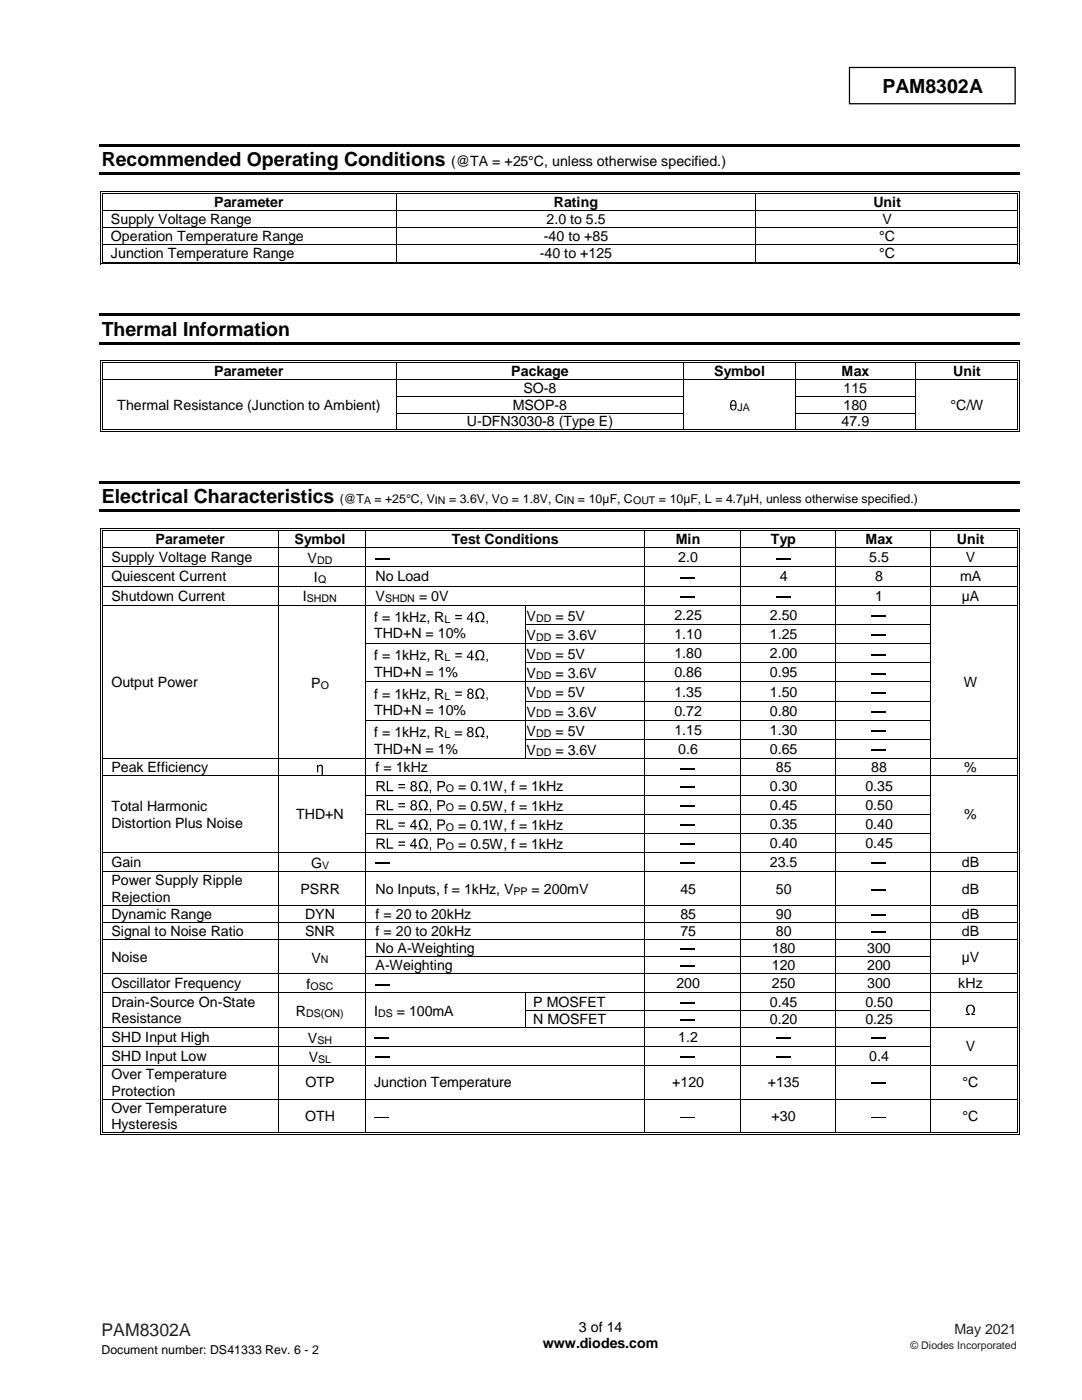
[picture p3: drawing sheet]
<svg xmlns="http://www.w3.org/2000/svg" width="216mm" height="279mm" viewBox="0 0 216 279" stroke-linecap="round" stroke-linejoin="round" font-family="sans-serif">
<defs><g id="words">
<g font-size="3.9">
<text x="176.1" y="18.5">PAM8302A</text>
<text x="20.3" y="33.2">Recommended Operating Conditions</text>
<text x="20.3" y="67">Thermal Information</text>
<text x="20.3" y="100.5">Electrical Characteristics</text>
</g>
<text font-size="3.5" fill="#231f20" x="20.3" y="266.5">PAM8302A</text>
<g font-size="2.8">
<text x="90" y="33.2">(@TA = +25°C, unless otherwise specified.)</text>
<text x="42.8" y="41.3">Parameter</text>
<text x="110.5" y="41.3">Rating</text>
<text x="174.3" y="41.3">Unit</text>
<text x="22.1" y="44.7">Supply Voltage Range</text>
<text x="109.1" y="44.7">2.0 to 5.5</text>
<text x="176.1" y="44.7">V</text>
<text x="22.1" y="48.1">Operation Temperature Range</text>
<text x="22.1" y="51.6">Junction Temperature Range</text>
<text x="107.7" y="51.6">-40 to +125</text>
<text x="108.5" y="48.1">-40 to +85</text>
<text x="175.4" y="48.1">°C</text>
<text x="175.4" y="51.6">°C</text>
<text x="42.8" y="75.1">Parameter</text>
<text x="102" y="75.1">Package</text>
<text x="142.5" y="75.1">Symbol</text>
<text x="167.9" y="75.1">Max</text>
<text x="190.2" y="75.1">Unit</text>
<text x="23.4" y="81.7">Thermal Resistance (Junction to Ambient)</text>
<text x="102.3" y="81.7">MSOP-8</text>
<text x="104.4" y="78.4">SO-8</text>
<text x="168.3" y="78.4">115</text>
<text x="168.3" y="81.7">180</text>
<text x="189.7" y="81.7">°C/W</text>
<text x="93.2" y="85.1">U-DFN3030-8 (Type E)</text>
<text x="167.9" y="85.1">47.9</text>
<text x="22.2" y="112.2">Supply Voltage Range</text>
<text x="31" y="108.5">Parameter</text>
<text x="58.8" y="108.5">Symbol</text>
<text x="61.4" y="112.4">V</text>
<text x="90.1" y="108.5">Test Conditions</text>
<text x="134.9" y="108.5">Min</text>
<text x="135.3" y="112.2">2.0</text>
<text x="153.8" y="108.5">Typ</text>
<text x="172.7" y="108.5">Max</text>
<text x="173.4" y="112.2">5.5</text>
<text x="190.9" y="108.5">Unit</text>
<text x="192.7" y="112.2">V</text>
<text x="22.2" y="116">Quiescent Current</text>
<text x="22.2" y="119.9">Shutdown Current</text>
<text x="62.7" y="116.2">I</text>
<text x="74.9" y="116">No Load</text>
<text x="155.6" y="116">4</text>
<text x="174.6" y="116">8</text>
<text x="174.6" y="119.9">1</text>
<text x="191.6" y="116">mA</text>
<text x="191.9" y="119.9">µA</text>
<text x="60.4" y="120">I</text>
<text x="74.6" y="124.2">f = 1kHz, R</text>
<text x="74.9" y="120">V</text>
<text x="83.6" y="120">= 0V</text>
<text x="105.1" y="123.9">V</text>
<text x="110.8" y="123.9">= 5V</text>
<text x="134.6" y="123.7">2.25</text>
<text x="153.6" y="123.7">2.50</text>
<text x="74.6" y="127.4">THD+N = 10%</text>
<text x="74.6" y="131.8">f = 1kHz, R</text>
<text x="105.1" y="127.7">V</text>
<text x="105.1" y="131.5">V</text>
<text x="110.8" y="127.7">= 3.6V</text>
<text x="110.8" y="131.5">= 5V</text>
<text x="134.6" y="127.6">1.10</text>
<text x="134.6" y="131.4">1.80</text>
<text x="153.6" y="127.6">1.25</text>
<text x="153.6" y="131.4">2.00</text>
<text x="22.2" y="137.1">Output Power</text>
<text x="62.1" y="137.2">P</text>
<text x="74.6" y="135.1">THD+N = 1%</text>
<text x="105.1" y="135.3">V</text>
<text x="110.8" y="135.3">= 3.6V</text>
<text x="134.6" y="135.2">0.86</text>
<text x="153.6" y="135.2">0.95</text>
<text x="192.3" y="137.1">W</text>
<text x="74.6" y="139.4">f = 1kHz, R</text>
<text x="74.6" y="142.8">THD+N = 10%</text>
<text x="105.1" y="139.2">V</text>
<text x="105.1" y="143">V</text>
<text x="110.8" y="139.2">= 5V</text>
<text x="110.8" y="143">= 3.6V</text>
<text x="134.6" y="139">1.35</text>
<text x="134.6" y="142.8">0.72</text>
<text x="153.6" y="139">1.50</text>
<text x="153.6" y="142.8">0.80</text>
<text x="74.6" y="147.1">f = 1kHz, R = 8</text>
<text x="105.1" y="146.8">V</text>
<text x="110.8" y="146.8">= 5V</text>
<text x="134.6" y="146.7">1.15</text>
<text x="153.6" y="146.7">1.30</text>
<text x="22.2" y="154.1">Peak Efficiency</text>
<text x="74.6" y="150.4">THD+N = 1%</text>
<text x="74.9" y="154.1">f = 1kHz</text>
<text x="105.1" y="150.7">V</text>
<text x="110.8" y="150.7">= 3.6V</text>
<text x="135.3" y="150.5">0.6</text>
<text x="153.6" y="150.5">0.65</text>
<text x="154.8" y="154.1">85</text>
<text x="173.9" y="154.1">88</text>
<text x="192.4" y="154.1">%</text>
<text x="22.2" y="161.9">Total Harmonic</text>
<text x="91.4" y="157.9">= 0.1W, f = 1kHz</text>
<text x="91.4" y="161.8">= 0.5W, f = 1kHz</text>
<text x="153.6" y="157.8">0.30</text>
<text x="153.6" y="161.6">0.45</text>
<text x="172.7" y="157.8">0.35</text>
<text x="172.7" y="161.6">0.50</text>
<text x="22.2" y="165.1">Distortion Plus Noise</text>
<text x="59.1" y="163.5">THD+N</text>
<text x="91.4" y="165.6">= 0.1W, f = 1kHz</text>
<text x="153.6" y="165.4">0.35</text>
<text x="172.7" y="165.4">0.40</text>
<text x="192.4" y="163.5">%</text>
<text x="22.2" y="173.1">Gain</text>
<text x="62.1" y="173.2">G</text>
<text x="91.4" y="169.4">= 0.5W, f = 1kHz</text>
<text x="153.6" y="169.3">0.40</text>
<text x="153.6" y="173.1">23.5</text>
<text x="172.7" y="169.3">0.45</text>
<text x="191.9" y="173.1">dB</text>
<text x="22.2" y="176.7">Power Supply Ripple</text>
<text x="22.2" y="180">Rejection</text>
<text x="59.9" y="178.4">PSRR</text>
<text x="74.9" y="178.5">No Inputs, f = 1kHz, V</text>
<text x="106.1" y="178.5">= 200mV</text>
<text x="135.8" y="178.4">45</text>
<text x="154.8" y="178.4">50</text>
<text x="191.9" y="178.4">dB</text>
<text x="22.2" y="183.4">Dynamic Range</text>
<text x="60.9" y="183.4">DYN</text>
<text x="74.9" y="183.4">f = 20 to 20kHz</text>
<text x="135.8" y="183.4">85</text>
<text x="154.8" y="183.4">90</text>
<text x="191.9" y="183.4">dB</text>
<text x="22.2" y="186.8">Signal to Noise Ratio</text>
<text x="22.2" y="191.9">Noise</text>
<text x="60.9" y="186.8">SNR</text>
<text x="74.9" y="186.8">f = 20 to 20kHz</text>
<text x="74.9" y="190.2">No A-Weighting</text>
<text x="135.8" y="186.8">75</text>
<text x="154" y="190.2">180</text>
<text x="154.8" y="186.8">80</text>
<text x="173.1" y="190.2">300</text>
<text x="191.9" y="191.9">µV</text>
<text x="191.9" y="186.8">dB</text>
<text x="22.2" y="197.3">Oscillator Frequency</text>
<text x="61.2" y="197.4">f</text>
<text x="62.1" y="192.1">V</text>
<text x="74.9" y="193.6">A-Weighting</text>
<text x="135" y="197.3">200</text>
<text x="154" y="193.6">120</text>
<text x="154" y="197.3">250</text>
<text x="173.1" y="193.6">200</text>
<text x="173.1" y="197.3">300</text>
<text x="191.2" y="197.3">kHz</text>
<text x="22.2" y="201">Drain-Source On-State</text>
<text x="59.1" y="202.8">R</text>
<text x="74.6" y="202.8">I</text>
<text x="79.2" y="202.8">= 100mA</text>
<text x="106.4" y="200.9">P MOSFET</text>
<text x="153.6" y="200.9">0.45</text>
<text x="172.7" y="200.9">0.50</text>
<text x="22.2" y="204.2">Resistance</text>
<text x="22.2" y="207.9">SHD Input High</text>
<text x="61.4" y="208.1">V</text>
<text x="106.4" y="204.3">N MOSFET</text>
<text x="135.3" y="207.9">1.2</text>
<text x="153.6" y="204.3">0.20</text>
<text x="172.7" y="204.3">0.25</text>
<text x="192.7" y="209.8">V</text>
<text x="22.2" y="211.8">SHD Input Low</text>
<text x="22.2" y="215.4">Over Temperature</text>
<text x="61.6" y="211.9">V</text>
<text x="173.4" y="211.8">0.4</text>
<text x="22.2" y="218.7">Protection</text>
<text x="61" y="217">OTP</text>
<text x="74.6" y="217">Junction Temperature</text>
<text x="134.2" y="217">+120</text>
<text x="153.2" y="217">+135</text>
<text x="192.1" y="217">°C</text>
<text x="22.2" y="222.1">Over Temperature</text>
<text x="22.2" y="225.3">Hysteresis</text>
<text x="60.9" y="223.7">OTH</text>
<text x="154" y="223.7">+30</text>
<text x="192.1" y="223.7">°C</text>
<text x="108.3" y="269.1">www.diodes.com</text>
<text x="115.5" y="265.9">3 of 14</text>
</g>
<text font-size="2.8" fill="#231f20" x="190.5" y="266.2">May 2021</text>
<g font-size="2.5">
<text x="67.8" y="100.5">(@T</text>
<text x="74.7" y="100.5">= +25°C, V</text>
<text x="89.6" y="100.5">= 3.6V, V</text>
<text x="102.1" y="100.5">= 1.8V, C</text>
<text x="115.3" y="100.5">= 10µF, C</text>
<text x="131.5" y="100.5">= 10µF, L = 4.7µH, unless otherwise specified.)</text>
<text x="20.3" y="270.2">Document number: DS41333 Rev. 6 - 2</text>
</g>
<g font-size="2.1">
<text x="147.2" y="82.1">JA</text>
<text x="72.6" y="100.6">A</text>
<text x="86.8" y="100.6">IN</text>
<text x="99.8" y="100.6">O</text>
<text x="112.5" y="100.6">IN</text>
<text x="126.3" y="100.6">OUT</text>
<text x="63.3" y="112.5">DD</text>
<text x="63.5" y="116.4">Q</text>
<text x="61.3" y="120.2">SHDN</text>
<text x="76.8" y="120.2">SHDN</text>
<text x="88.7" y="124.3">L</text>
<text x="107" y="124">DD</text>
<text x="88.7" y="132">L</text>
<text x="107" y="127.8">DD</text>
<text x="107" y="131.7">DD</text>
<text x="64" y="137.4">O</text>
<text x="107" y="135.5">DD</text>
<text x="88.7" y="139.6">L</text>
<text x="107" y="139.3">DD</text>
<text x="107" y="143.2">DD</text>
<text x="88.7" y="147.3">L</text>
<text x="107" y="147">DD</text>
<text x="107" y="150.8">DD</text>
<text x="89" y="158.1">O</text>
<text x="89" y="161.9">O</text>
<text x="89" y="165.8">O</text>
<text x="64.3" y="173.4">V</text>
<text x="89" y="169.6">O</text>
<text x="102.5" y="178.6">PP</text>
<text x="62" y="197.6">OSC</text>
<text x="64" y="192.3">N</text>
<text x="61.1" y="202.9">DS(ON)</text>
<text x="75.4" y="202.9">DS</text>
<text x="63.3" y="208.3">SH</text>
<text x="63.5" y="212.1">SL</text>
</g>
<text font-size="2.1" fill="#231f20" x="181.7" y="269.3">© Diodes Incorporated</text>
</g></defs>
<path d="M169.5 13.5h33.1v7.2h-33.1z" fill="none" stroke="#000" stroke-width=".25"/>
<g fill="#000">
<path d="M19.8 28.7h183.7v.5h-183.7z" fill-rule="evenodd"/>
<path d="M19.8 34.4h183.7v.5h-183.7z" fill-rule="evenodd"/>
<path d="M20 38.2h.2v.5h-.2z" fill-rule="evenodd"/>
<path d="M20 38.2h.5v.2h-.5z" fill-rule="evenodd"/>
<path d="M20.3 38.5h.2v.2h-.2z" fill-rule="evenodd"/>
<path d="M20.3 38.5h.2v.2h-.2z" fill-rule="evenodd"/>
<path d="M79.1 38.7h.1z" fill-rule="evenodd"/>
<path d="M79.1 38.2h.5v.2h-.5z" fill-rule="evenodd"/>
<path d="M79.1 38.5h.5v.2h-.5z" fill-rule="evenodd"/>
<path d="M150.7 38.7h.1z" fill-rule="evenodd"/>
<path d="M150.7 38.2h.5v.2h-.5z" fill-rule="evenodd"/>
<path d="M150.7 38.5h.5v.2h-.5z" fill-rule="evenodd"/>
<path d="M203 38.2h.5v.2h-.5z" fill-rule="evenodd"/>
<path d="M203 38.5h.2v.2h-.2z" fill-rule="evenodd"/>
<path d="M203 38.5h.2v.2h-.2z" fill-rule="evenodd"/>
<path d="M203.4 38.2h.1v.5h-.1z" fill-rule="evenodd"/>
<path d="M20 42h.2v.1h-.2z" fill-rule="evenodd"/>
<path d="M20 45.4h.2v.2h-.2z" fill-rule="evenodd"/>
<path d="M20 48.8h.2v.1h-.2z" fill-rule="evenodd"/>
<path d="M20 52.2h.2v.5h-.2z" fill-rule="evenodd"/>
<path d="M20 52.6h.5v.1h-.5z" fill-rule="evenodd"/>
<path d="M20.3 42h.2v.1h-.2z" fill-rule="evenodd"/>
<path d="M20.3 45.4h.2v.2h-.2z" fill-rule="evenodd"/>
<path d="M20.3 48.8h.2v.1h-.2z" fill-rule="evenodd"/>
<path d="M20.3 52.2h.2v.2h-.2z" fill-rule="evenodd"/>
<path d="M20.3 52.2h.2v.2h-.2z" fill-rule="evenodd"/>
<path d="M79.1 42h.1v.1h-.1z" fill-rule="evenodd"/>
<path d="M79.1 45.4h.1v.2h-.1z" fill-rule="evenodd"/>
<path d="M79.1 48.8h.1v.1h-.1z" fill-rule="evenodd"/>
<path d="M79.1 52.2h.5v.2h-.5z" fill-rule="evenodd"/>
<path d="M79.1 52.6h.5v.1h-.5z" fill-rule="evenodd"/>
<path d="M150.7 42h.1v.1h-.1z" fill-rule="evenodd"/>
<path d="M150.7 45.4h.1v.2h-.1z" fill-rule="evenodd"/>
<path d="M150.7 48.8h.1v.1h-.1z" fill-rule="evenodd"/>
<path d="M150.7 52.2h.5v.2h-.5z" fill-rule="evenodd"/>
<path d="M150.7 52.6h.5v.1h-.5z" fill-rule="evenodd"/>
<path d="M203 42h.2v.1h-.2z" fill-rule="evenodd"/>
<path d="M203 45.4h.2v.2h-.2z" fill-rule="evenodd"/>
<path d="M203 48.8h.2v.1h-.2z" fill-rule="evenodd"/>
<path d="M203 52.6h.5v.1h-.5z" fill-rule="evenodd"/>
<path d="M203 52.2h.2v.2h-.2z" fill-rule="evenodd"/>
<path d="M203 52.2h.2v.2h-.2z" fill-rule="evenodd"/>
<path d="M203.4 42h.1v.1h-.1z" fill-rule="evenodd"/>
<path d="M203.4 45.4h.1v.2h-.1z" fill-rule="evenodd"/>
<path d="M203.4 48.8h.1v.1h-.1z" fill-rule="evenodd"/>
<path d="M203.4 52.2h.1v.5h-.1z" fill-rule="evenodd"/>
<path d="M19.8 62.5h183.7v.5h-183.7z" fill-rule="evenodd"/>
<path d="M19.8 68.2h183.7v.5h-183.7z" fill-rule="evenodd"/>
<path d="M20 71.9h.2v.6h-.2z" fill-rule="evenodd"/>
<path d="M20 71.9h.5v.2h-.5z" fill-rule="evenodd"/>
<path d="M20 75.7l.2 .1z" fill-rule="evenodd"/>
<path d="M20 79l.2 .1z" fill-rule="evenodd"/>
<path d="M20.3 72.3h.2v.2h-.2z" fill-rule="evenodd"/>
<path d="M20.3 72.3h.2v.1h-.2z" fill-rule="evenodd"/>
<path d="M20.3 75.7l.2 .1z" fill-rule="evenodd"/>
<path d="M20.3 79l.2 .1z" fill-rule="evenodd"/>
<path d="M79.1 71.9h.5v.2h-.5z" fill-rule="evenodd"/>
<path d="M79.1 72.3h.5v.1h-.5z" fill-rule="evenodd"/>
<path d="M79.1 75.7l.1 .1z" fill-rule="evenodd"/>
<path d="M79.1 79l.1 .1z" fill-rule="evenodd"/>
<path d="M136.4 71.9h.5v.2h-.5z" fill-rule="evenodd"/>
<path d="M136.4 72.3h.5v.1h-.5z" fill-rule="evenodd"/>
<path d="M136.4 75.7l.1 .1z" fill-rule="evenodd"/>
<path d="M136.4 79l.1 .1z" fill-rule="evenodd"/>
<path d="M158.7 71.9h.5v.2h-.5z" fill-rule="evenodd"/>
<path d="M158.7 72.3h.5v.1h-.5z" fill-rule="evenodd"/>
<path d="M158.7 75.7v.1z" fill-rule="evenodd"/>
<path d="M158.7 79v.1z" fill-rule="evenodd"/>
<path d="M182.5 71.9h.5v.2h-.5z" fill-rule="evenodd"/>
<path d="M182.5 72.3h.5v.1h-.5z" fill-rule="evenodd"/>
<path d="M182.5 75.7l.1 .1z" fill-rule="evenodd"/>
<path d="M182.5 79l.1 .1z" fill-rule="evenodd"/>
<path d="M203 71.9h.5v.2h-.5z" fill-rule="evenodd"/>
<path d="M203 72.3h.2v.2h-.2z" fill-rule="evenodd"/>
<path d="M203 72.3h.2v.1h-.2z" fill-rule="evenodd"/>
<path d="M203 75.7l.2 .1z" fill-rule="evenodd"/>
<path d="M203 79l.2 .1z" fill-rule="evenodd"/>
<path d="M203.4 71.9h.1v.6h-.1z" fill-rule="evenodd"/>
<path d="M203.4 75.7l.1 .1z" fill-rule="evenodd"/>
<path d="M203.4 79l.1 .1z" fill-rule="evenodd"/>
<path d="M19.8 96h183.7v.5h-183.7z" fill-rule="evenodd"/>
<path d="M20 82.4l.2 .1z" fill-rule="evenodd"/>
<path d="M20 85.7h.2v.5h-.2z" fill-rule="evenodd"/>
<path d="M20 86.1h.5v.1h-.5z" fill-rule="evenodd"/>
<path d="M20.3 82.4l.2 .1z" fill-rule="evenodd"/>
<path d="M20.3 85.7h.2v.2h-.2z" fill-rule="evenodd"/>
<path d="M20.3 85.7h.2v.2h-.2z" fill-rule="evenodd"/>
<path d="M79.1 82.4l.1 .1z" fill-rule="evenodd"/>
<path d="M79.1 85.7h.5v.2h-.5z" fill-rule="evenodd"/>
<path d="M79.1 86.1h.5v.1h-.5z" fill-rule="evenodd"/>
<path d="M136.4 82.4l.1 .1z" fill-rule="evenodd"/>
<path d="M136.4 85.7h.5v.2h-.5z" fill-rule="evenodd"/>
<path d="M136.4 86.1h.5v.1h-.5z" fill-rule="evenodd"/>
<path d="M158.7 82.4v.1z" fill-rule="evenodd"/>
<path d="M158.7 85.7h.5v.2h-.5z" fill-rule="evenodd"/>
<path d="M158.7 86.1h.5v.1h-.5z" fill-rule="evenodd"/>
<path d="M182.5 82.4l.1 .1z" fill-rule="evenodd"/>
<path d="M182.5 85.7h.5v.2h-.5z" fill-rule="evenodd"/>
<path d="M182.5 86.1h.5v.1h-.5z" fill-rule="evenodd"/>
<path d="M203 82.4l.2 .1z" fill-rule="evenodd"/>
<path d="M203 86.1h.5v.1h-.5z" fill-rule="evenodd"/>
<path d="M203 85.7h.2v.2h-.2z" fill-rule="evenodd"/>
<path d="M203 85.7h.2v.2h-.2z" fill-rule="evenodd"/>
<path d="M203.4 82.4l.1 .1z" fill-rule="evenodd"/>
<path d="M203.4 85.7h.1v.5h-.1z" fill-rule="evenodd"/>
<path d="M19.8 101.7h183.7v.5h-183.7z" fill-rule="evenodd"/>
<path d="M20.1 105.5h.1v.5h-.1z" fill-rule="evenodd"/>
<path d="M20.1 105.5h.5v.1h-.5z" fill-rule="evenodd"/>
<path d="M20.1 109.2h.1v.2h-.1z" fill-rule="evenodd"/>
<path d="M20.1 113.1h.1v.1h-.1z" fill-rule="evenodd"/>
<path d="M20.1 116.9h.1v.2h-.1z" fill-rule="evenodd"/>
<path d="M20.4 105.8h.2v.2h-.2z" fill-rule="evenodd"/>
<path d="M20.4 105.8h.2v.2h-.2z" fill-rule="evenodd"/>
<path d="M20.4 109.2h.2v.2h-.2z" fill-rule="evenodd"/>
<path d="M20.4 113.1h.2v.1h-.2z" fill-rule="evenodd"/>
<path d="M20.4 116.9h.2v.2h-.2z" fill-rule="evenodd"/>
<path d="M55.5 106h.2z" fill-rule="evenodd"/>
<path d="M55.5 105.5h.5v.1h-.5z" fill-rule="evenodd"/>
<path d="M55.5 105.8h.5v.2h-.5z" fill-rule="evenodd"/>
<path d="M55.5 109.2h.2v.2h-.2z" fill-rule="evenodd"/>
<path d="M55.5 113.1h.2v.1h-.2z" fill-rule="evenodd"/>
<path d="M55.5 116.9h.2v.2h-.2z" fill-rule="evenodd"/>
<path d="M72.9 106h.2z" fill-rule="evenodd"/>
<path d="M72.9 105.5h.5v.1h-.5z" fill-rule="evenodd"/>
<path d="M72.9 105.8h.5v.2h-.5z" fill-rule="evenodd"/>
<path d="M72.9 109.2h.2v.2h-.2z" fill-rule="evenodd"/>
<path d="M72.9 113.1h.2v.1h-.2z" fill-rule="evenodd"/>
<path d="M72.9 116.9h.2v.2h-.2z" fill-rule="evenodd"/>
<path d="M128.5 106h.2z" fill-rule="evenodd"/>
<path d="M128.5 105.5h.5v.1h-.5z" fill-rule="evenodd"/>
<path d="M128.5 105.8h.5v.2h-.5z" fill-rule="evenodd"/>
<path d="M128.5 109.2h.2v.2h-.2z" fill-rule="evenodd"/>
<path d="M128.5 113.1h.2v.1h-.2z" fill-rule="evenodd"/>
<path d="M128.5 116.9h.2v.2h-.2z" fill-rule="evenodd"/>
<path d="M147.6 106h.1z" fill-rule="evenodd"/>
<path d="M147.6 105.5h.5v.1h-.5z" fill-rule="evenodd"/>
<path d="M147.6 105.8h.5v.2h-.5z" fill-rule="evenodd"/>
<path d="M147.6 109.2h.1v.2h-.1z" fill-rule="evenodd"/>
<path d="M147.6 113.1h.1v.1h-.1z" fill-rule="evenodd"/>
<path d="M147.6 116.9h.1v.2h-.1z" fill-rule="evenodd"/>
<path d="M166.6 106h.2z" fill-rule="evenodd"/>
<path d="M166.6 105.5h.5v.1h-.5z" fill-rule="evenodd"/>
<path d="M166.6 105.8h.5v.2h-.5z" fill-rule="evenodd"/>
<path d="M166.6 109.2h.2v.2h-.2z" fill-rule="evenodd"/>
<path d="M166.6 113.1h.2v.1h-.2z" fill-rule="evenodd"/>
<path d="M166.6 116.9h.2v.2h-.2z" fill-rule="evenodd"/>
<path d="M185.7 106h.1z" fill-rule="evenodd"/>
<path d="M185.7 105.5h.5v.1h-.5z" fill-rule="evenodd"/>
<path d="M185.7 105.8h.5v.2h-.5z" fill-rule="evenodd"/>
<path d="M185.7 109.2h.1v.2h-.1z" fill-rule="evenodd"/>
<path d="M185.7 113.1h.1v.1h-.1z" fill-rule="evenodd"/>
<path d="M185.7 116.9h.1v.2h-.1z" fill-rule="evenodd"/>
<path d="M202.9 105.5h.6v.1h-.6z" fill-rule="evenodd"/>
<path d="M202.9 105.8h.2v.2h-.2z" fill-rule="evenodd"/>
<path d="M202.9 105.8h.2v.2h-.2z" fill-rule="evenodd"/>
<path d="M202.9 109.2h.2v.2h-.2z" fill-rule="evenodd"/>
<path d="M202.9 113.1h.2v.1h-.2z" fill-rule="evenodd"/>
<path d="M202.9 116.9h.2v.2h-.2z" fill-rule="evenodd"/>
<path d="M203.3 105.5h.2v.5h-.2z" fill-rule="evenodd"/>
<path d="M203.3 109.2h.2v.2h-.2z" fill-rule="evenodd"/>
<path d="M203.3 113.1h.2v.1h-.2z" fill-rule="evenodd"/>
<path d="M203.3 116.9h.2v.2h-.2z" fill-rule="evenodd"/>
<path d="M20.1 120.7h.1v.2h-.1z" fill-rule="evenodd"/>
<path d="M20.1 124.5h.1v.2h-.1z" fill-rule="evenodd"/>
<path d="M20.1 128.4h.1v.1h-.1z" fill-rule="evenodd"/>
<path d="M20.1 132.2h.1v.2h-.1z" fill-rule="evenodd"/>
<path d="M20.1 136h.1v.2h-.1z" fill-rule="evenodd"/>
<path d="M20.4 120.7h.2v.2h-.2z" fill-rule="evenodd"/>
<path d="M20.4 124.5h.2v.2h-.2z" fill-rule="evenodd"/>
<path d="M20.4 128.4h.2v.1h-.2z" fill-rule="evenodd"/>
<path d="M20.4 132.2h.2v.2h-.2z" fill-rule="evenodd"/>
<path d="M20.4 136h.2v.2h-.2z" fill-rule="evenodd"/>
<path d="M55.5 120.7h.2v.2h-.2z" fill-rule="evenodd"/>
<path d="M55.5 124.5h.2v.2h-.2z" fill-rule="evenodd"/>
<path d="M55.5 128.4h.2v.1h-.2z" fill-rule="evenodd"/>
<path d="M55.5 132.2h.2v.2h-.2z" fill-rule="evenodd"/>
<path d="M55.5 136h.2v.2h-.2z" fill-rule="evenodd"/>
<path d="M72.9 120.7h.2v.2h-.2z" fill-rule="evenodd"/>
<path d="M72.9 124.5h.2v.2h-.2z" fill-rule="evenodd"/>
<path d="M72.9 128.4h.2v.1h-.2z" fill-rule="evenodd"/>
<path d="M72.9 132.2h.2v.2h-.2z" fill-rule="evenodd"/>
<path d="M72.9 136h.2v.2h-.2z" fill-rule="evenodd"/>
<path d="M104.7 120.7h.2v.2h-.2z" fill-rule="evenodd"/>
<path d="M104.7 124.5h.2v.2h-.2z" fill-rule="evenodd"/>
<path d="M104.7 128.4h.2v.1h-.2z" fill-rule="evenodd"/>
<path d="M104.7 132.2h.2v.2h-.2z" fill-rule="evenodd"/>
<path d="M104.7 136h.2v.2h-.2z" fill-rule="evenodd"/>
<path d="M128.5 120.7h.2v.2h-.2z" fill-rule="evenodd"/>
<path d="M128.5 124.5h.2v.2h-.2z" fill-rule="evenodd"/>
<path d="M128.5 128.4h.2v.1h-.2z" fill-rule="evenodd"/>
<path d="M128.5 132.2h.2v.2h-.2z" fill-rule="evenodd"/>
<path d="M128.5 136h.2v.2h-.2z" fill-rule="evenodd"/>
<path d="M147.6 120.7h.1v.2h-.1z" fill-rule="evenodd"/>
<path d="M147.6 124.5h.1v.2h-.1z" fill-rule="evenodd"/>
<path d="M147.6 128.4h.1v.1h-.1z" fill-rule="evenodd"/>
<path d="M147.6 132.2h.1v.2h-.1z" fill-rule="evenodd"/>
<path d="M147.6 136h.1v.2h-.1z" fill-rule="evenodd"/>
<path d="M166.6 120.7h.2v.2h-.2z" fill-rule="evenodd"/>
<path d="M166.6 124.5h.2v.2h-.2z" fill-rule="evenodd"/>
<path d="M166.6 128.4h.2v.1h-.2z" fill-rule="evenodd"/>
<path d="M166.6 132.2h.2v.2h-.2z" fill-rule="evenodd"/>
<path d="M166.6 136h.2v.2h-.2z" fill-rule="evenodd"/>
<path d="M185.7 120.7h.1v.2h-.1z" fill-rule="evenodd"/>
<path d="M185.7 124.5h.1v.2h-.1z" fill-rule="evenodd"/>
<path d="M185.7 128.4h.1v.1h-.1z" fill-rule="evenodd"/>
<path d="M185.7 132.2h.1v.2h-.1z" fill-rule="evenodd"/>
<path d="M185.7 136h.1v.2h-.1z" fill-rule="evenodd"/>
<path d="M202.9 120.7h.2v.2h-.2z" fill-rule="evenodd"/>
<path d="M202.9 124.5h.2v.2h-.2z" fill-rule="evenodd"/>
<path d="M202.9 128.4h.2v.1h-.2z" fill-rule="evenodd"/>
<path d="M202.9 132.2h.2v.2h-.2z" fill-rule="evenodd"/>
<path d="M202.9 136h.2v.2h-.2z" fill-rule="evenodd"/>
<path d="M203.3 120.7h.2v.2h-.2z" fill-rule="evenodd"/>
<path d="M203.3 124.5h.2v.2h-.2z" fill-rule="evenodd"/>
<path d="M203.3 128.4h.2v.1h-.2z" fill-rule="evenodd"/>
<path d="M203.3 132.2h.2v.2h-.2z" fill-rule="evenodd"/>
<path d="M203.3 136h.2v.2h-.2z" fill-rule="evenodd"/>
<path d="M20.1 139.9h.1v.1h-.1z" fill-rule="evenodd"/>
<path d="M20.1 143.7h.1v.2h-.1z" fill-rule="evenodd"/>
<path d="M20.1 147.5h.1v.2h-.1z" fill-rule="evenodd"/>
<path d="M20.1 151.3h.1v.2h-.1z" fill-rule="evenodd"/>
<path d="M20.1 154.8h.1v.1h-.1z" fill-rule="evenodd"/>
<path d="M20.1 158.6h.1v.2h-.1z" fill-rule="evenodd"/>
<path d="M20.4 139.9h.2v.1h-.2z" fill-rule="evenodd"/>
<path d="M20.4 143.7h.2v.2h-.2z" fill-rule="evenodd"/>
<path d="M20.4 147.5h.2v.2h-.2z" fill-rule="evenodd"/>
<path d="M20.4 151.3h.2v.2h-.2z" fill-rule="evenodd"/>
<path d="M20.4 154.8h.2v.1h-.2z" fill-rule="evenodd"/>
<path d="M20.4 158.6h.2v.2h-.2z" fill-rule="evenodd"/>
<path d="M55.5 139.9h.2v.1h-.2z" fill-rule="evenodd"/>
<path d="M55.5 143.7h.2v.2h-.2z" fill-rule="evenodd"/>
<path d="M55.5 147.5h.2v.2h-.2z" fill-rule="evenodd"/>
<path d="M55.5 151.3h.2v.2h-.2z" fill-rule="evenodd"/>
<path d="M55.5 154.8h.2v.1h-.2z" fill-rule="evenodd"/>
<path d="M55.5 158.6h.2v.2h-.2z" fill-rule="evenodd"/>
<path d="M72.9 139.9h.2v.1h-.2z" fill-rule="evenodd"/>
<path d="M72.9 143.7h.2v.2h-.2z" fill-rule="evenodd"/>
<path d="M72.9 147.5h.2v.2h-.2z" fill-rule="evenodd"/>
<path d="M72.9 151.3h.2v.2h-.2z" fill-rule="evenodd"/>
<path d="M72.9 154.8h.2v.1h-.2z" fill-rule="evenodd"/>
<path d="M72.9 158.6h.2v.2h-.2z" fill-rule="evenodd"/>
<path d="M104.7 139.9h.2v.1h-.2z" fill-rule="evenodd"/>
<path d="M104.7 143.7h.2v.2h-.2z" fill-rule="evenodd"/>
<path d="M104.7 147.5h.2v.2h-.2z" fill-rule="evenodd"/>
<path d="M104.7 151.3h.2v.2h-.2z" fill-rule="evenodd"/>
<path d="M128.5 139.9h.2v.1h-.2z" fill-rule="evenodd"/>
<path d="M128.5 143.7h.2v.2h-.2z" fill-rule="evenodd"/>
<path d="M128.5 147.5h.2v.2h-.2z" fill-rule="evenodd"/>
<path d="M128.5 151.3h.2v.2h-.2z" fill-rule="evenodd"/>
<path d="M128.5 154.8h.2v.1h-.2z" fill-rule="evenodd"/>
<path d="M128.5 158.6h.2v.2h-.2z" fill-rule="evenodd"/>
<path d="M147.6 139.9h.1v.1h-.1z" fill-rule="evenodd"/>
<path d="M147.6 143.7h.1v.2h-.1z" fill-rule="evenodd"/>
<path d="M147.6 147.5h.1v.2h-.1z" fill-rule="evenodd"/>
<path d="M147.6 151.3h.1v.2h-.1z" fill-rule="evenodd"/>
<path d="M147.6 154.8h.1v.1h-.1z" fill-rule="evenodd"/>
<path d="M147.6 158.6h.1v.2h-.1z" fill-rule="evenodd"/>
<path d="M166.6 139.9h.2v.1h-.2z" fill-rule="evenodd"/>
<path d="M166.6 143.7h.2v.2h-.2z" fill-rule="evenodd"/>
<path d="M166.6 147.5h.2v.2h-.2z" fill-rule="evenodd"/>
<path d="M166.6 151.3h.2v.2h-.2z" fill-rule="evenodd"/>
<path d="M166.6 154.8h.2v.1h-.2z" fill-rule="evenodd"/>
<path d="M166.6 158.6h.2v.2h-.2z" fill-rule="evenodd"/>
<path d="M185.7 139.9h.1v.1h-.1z" fill-rule="evenodd"/>
<path d="M185.7 143.7h.1v.2h-.1z" fill-rule="evenodd"/>
<path d="M185.7 147.5h.1v.2h-.1z" fill-rule="evenodd"/>
<path d="M185.7 151.3h.1v.2h-.1z" fill-rule="evenodd"/>
<path d="M185.7 154.8h.1v.1h-.1z" fill-rule="evenodd"/>
<path d="M185.7 158.6h.1v.2h-.1z" fill-rule="evenodd"/>
<path d="M202.9 139.9h.2v.1h-.2z" fill-rule="evenodd"/>
<path d="M202.9 143.7h.2v.2h-.2z" fill-rule="evenodd"/>
<path d="M202.9 147.5h.2v.2h-.2z" fill-rule="evenodd"/>
<path d="M202.9 151.3h.2v.2h-.2z" fill-rule="evenodd"/>
<path d="M202.9 154.8h.2v.1h-.2z" fill-rule="evenodd"/>
<path d="M202.9 158.6h.2v.2h-.2z" fill-rule="evenodd"/>
<path d="M203.3 139.9h.2v.1h-.2z" fill-rule="evenodd"/>
<path d="M203.3 143.7h.2v.2h-.2z" fill-rule="evenodd"/>
<path d="M203.3 147.5h.2v.2h-.2z" fill-rule="evenodd"/>
<path d="M203.3 151.3h.2v.2h-.2z" fill-rule="evenodd"/>
<path d="M203.3 154.8h.2v.1h-.2z" fill-rule="evenodd"/>
<path d="M203.3 158.6h.2v.2h-.2z" fill-rule="evenodd"/>
<path d="M20.1 162.4h.1v.2h-.1z" fill-rule="evenodd"/>
<path d="M20.1 166.2h.1v.2h-.1z" fill-rule="evenodd"/>
<path d="M20.1 170.1h.1v.1h-.1z" fill-rule="evenodd"/>
<path d="M20.1 173.9h.1v.2h-.1z" fill-rule="evenodd"/>
<path d="M20.4 162.4h.2v.2h-.2z" fill-rule="evenodd"/>
<path d="M20.4 166.2h.2v.2h-.2z" fill-rule="evenodd"/>
<path d="M20.4 170.1h.2v.1h-.2z" fill-rule="evenodd"/>
<path d="M20.4 173.9h.2v.2h-.2z" fill-rule="evenodd"/>
<path d="M55.5 162.4h.2v.2h-.2z" fill-rule="evenodd"/>
<path d="M55.5 166.2h.2v.2h-.2z" fill-rule="evenodd"/>
<path d="M55.5 170.1h.2v.1h-.2z" fill-rule="evenodd"/>
<path d="M55.5 173.9h.2v.2h-.2z" fill-rule="evenodd"/>
<path d="M72.9 162.4h.2v.2h-.2z" fill-rule="evenodd"/>
<path d="M72.9 166.2h.2v.2h-.2z" fill-rule="evenodd"/>
<path d="M72.9 170.1h.2v.1h-.2z" fill-rule="evenodd"/>
<path d="M72.9 173.9h.2v.2h-.2z" fill-rule="evenodd"/>
<path d="M128.5 162.4h.2v.2h-.2z" fill-rule="evenodd"/>
<path d="M128.5 166.2h.2v.2h-.2z" fill-rule="evenodd"/>
<path d="M128.5 170.1h.2v.1h-.2z" fill-rule="evenodd"/>
<path d="M128.5 173.9h.2v.2h-.2z" fill-rule="evenodd"/>
<path d="M147.6 162.4h.1v.2h-.1z" fill-rule="evenodd"/>
<path d="M147.6 166.2h.1v.2h-.1z" fill-rule="evenodd"/>
<path d="M147.6 170.1h.1v.1h-.1z" fill-rule="evenodd"/>
<path d="M147.6 173.9h.1v.2h-.1z" fill-rule="evenodd"/>
<path d="M166.6 162.4h.2v.2h-.2z" fill-rule="evenodd"/>
<path d="M166.6 166.2h.2v.2h-.2z" fill-rule="evenodd"/>
<path d="M166.6 170.1h.2v.1h-.2z" fill-rule="evenodd"/>
<path d="M166.6 173.9h.2v.2h-.2z" fill-rule="evenodd"/>
<path d="M185.7 162.4h.1v.2h-.1z" fill-rule="evenodd"/>
<path d="M185.7 166.2h.1v.2h-.1z" fill-rule="evenodd"/>
<path d="M185.7 170.1h.1v.1h-.1z" fill-rule="evenodd"/>
<path d="M185.7 173.9h.1v.2h-.1z" fill-rule="evenodd"/>
<path d="M202.9 162.4h.2v.2h-.2z" fill-rule="evenodd"/>
<path d="M202.9 166.2h.2v.2h-.2z" fill-rule="evenodd"/>
<path d="M202.9 170.1h.2v.1h-.2z" fill-rule="evenodd"/>
<path d="M202.9 173.9h.2v.2h-.2z" fill-rule="evenodd"/>
<path d="M203.3 162.4h.2v.2h-.2z" fill-rule="evenodd"/>
<path d="M203.3 166.2h.2v.2h-.2z" fill-rule="evenodd"/>
<path d="M203.3 170.1h.2v.1h-.2z" fill-rule="evenodd"/>
<path d="M203.3 173.9h.2v.2h-.2z" fill-rule="evenodd"/>
<path d="M20.1 180.6h.1v.1h-.1z" fill-rule="evenodd"/>
<path d="M20.1 184h.1v.1h-.1z" fill-rule="evenodd"/>
<path d="M20.1 187.4h.1v.2h-.1z" fill-rule="evenodd"/>
<path d="M20.1 190.8h.1v.2h-.1z" fill-rule="evenodd"/>
<path d="M20.1 194.2h.1v.2h-.1z" fill-rule="evenodd"/>
<path d="M20.1 198.1h.1v.2h-.1z" fill-rule="evenodd"/>
<path d="M20.4 180.6h.2v.1h-.2z" fill-rule="evenodd"/>
<path d="M20.4 184h.2v.1h-.2z" fill-rule="evenodd"/>
<path d="M20.4 187.4h.2v.2h-.2z" fill-rule="evenodd"/>
<path d="M20.4 190.8h.2v.2h-.2z" fill-rule="evenodd"/>
<path d="M20.4 194.2h.2v.2h-.2z" fill-rule="evenodd"/>
<path d="M20.4 198.1h.2v.2h-.2z" fill-rule="evenodd"/>
<path d="M55.5 180.6h.2v.1h-.2z" fill-rule="evenodd"/>
<path d="M55.5 184h.2v.1h-.2z" fill-rule="evenodd"/>
<path d="M55.5 187.4h.2v.2h-.2z" fill-rule="evenodd"/>
<path d="M55.5 190.8h.2v.2h-.2z" fill-rule="evenodd"/>
<path d="M55.5 194.2h.2v.2h-.2z" fill-rule="evenodd"/>
<path d="M55.5 198.1h.2v.2h-.2z" fill-rule="evenodd"/>
<path d="M72.9 180.6h.2v.1h-.2z" fill-rule="evenodd"/>
<path d="M72.9 184h.2v.1h-.2z" fill-rule="evenodd"/>
<path d="M72.9 187.4h.2v.2h-.2z" fill-rule="evenodd"/>
<path d="M72.9 190.8h.2v.2h-.2z" fill-rule="evenodd"/>
<path d="M72.9 194.2h.2v.2h-.2z" fill-rule="evenodd"/>
<path d="M72.9 198.1h.2v.2h-.2z" fill-rule="evenodd"/>
<path d="M104.7 198.1h.2v.2h-.2z" fill-rule="evenodd"/>
<path d="M128.5 180.6h.2v.1h-.2z" fill-rule="evenodd"/>
<path d="M128.5 184h.2v.1h-.2z" fill-rule="evenodd"/>
<path d="M128.5 187.4h.2v.2h-.2z" fill-rule="evenodd"/>
<path d="M128.5 190.8h.2v.2h-.2z" fill-rule="evenodd"/>
<path d="M128.5 194.2h.2v.2h-.2z" fill-rule="evenodd"/>
<path d="M128.5 198.1h.2v.2h-.2z" fill-rule="evenodd"/>
<path d="M147.6 180.6h.1v.1h-.1z" fill-rule="evenodd"/>
<path d="M147.6 184h.1v.1h-.1z" fill-rule="evenodd"/>
<path d="M147.6 187.4h.1v.2h-.1z" fill-rule="evenodd"/>
<path d="M147.6 190.8h.1v.2h-.1z" fill-rule="evenodd"/>
<path d="M147.6 194.2h.1v.2h-.1z" fill-rule="evenodd"/>
<path d="M147.6 198.1h.1v.2h-.1z" fill-rule="evenodd"/>
<path d="M166.6 180.6h.2v.1h-.2z" fill-rule="evenodd"/>
<path d="M166.6 184h.2v.1h-.2z" fill-rule="evenodd"/>
<path d="M166.6 187.4h.2v.2h-.2z" fill-rule="evenodd"/>
<path d="M166.6 190.8h.2v.2h-.2z" fill-rule="evenodd"/>
<path d="M166.6 194.2h.2v.2h-.2z" fill-rule="evenodd"/>
<path d="M166.6 198.1h.2v.2h-.2z" fill-rule="evenodd"/>
<path d="M185.7 180.6h.1v.1h-.1z" fill-rule="evenodd"/>
<path d="M185.7 184h.1v.1h-.1z" fill-rule="evenodd"/>
<path d="M185.7 187.4h.1v.2h-.1z" fill-rule="evenodd"/>
<path d="M185.7 190.8h.1v.2h-.1z" fill-rule="evenodd"/>
<path d="M185.7 194.2h.1v.2h-.1z" fill-rule="evenodd"/>
<path d="M185.7 198.1h.1v.2h-.1z" fill-rule="evenodd"/>
<path d="M202.9 180.6h.2v.1h-.2z" fill-rule="evenodd"/>
<path d="M202.9 184h.2v.1h-.2z" fill-rule="evenodd"/>
<path d="M202.9 187.4h.2v.2h-.2z" fill-rule="evenodd"/>
<path d="M202.9 190.8h.2v.2h-.2z" fill-rule="evenodd"/>
<path d="M202.9 194.2h.2v.2h-.2z" fill-rule="evenodd"/>
<path d="M202.9 198.1h.2v.2h-.2z" fill-rule="evenodd"/>
<path d="M203.3 180.6h.2v.1h-.2z" fill-rule="evenodd"/>
<path d="M203.3 184h.2v.1h-.2z" fill-rule="evenodd"/>
<path d="M203.3 187.4h.2v.2h-.2z" fill-rule="evenodd"/>
<path d="M203.3 190.8h.2v.2h-.2z" fill-rule="evenodd"/>
<path d="M203.3 194.2h.2v.2h-.2z" fill-rule="evenodd"/>
<path d="M203.3 198.1h.2v.2h-.2z" fill-rule="evenodd"/>
<path d="M20.1 201.5h.1v.2h-.1z" fill-rule="evenodd"/>
<path d="M20.1 204.9h.1v.2h-.1z" fill-rule="evenodd"/>
<path d="M20.1 208.7h.1v.2h-.1z" fill-rule="evenodd"/>
<path d="M20.1 212.6h.1v.1h-.1z" fill-rule="evenodd"/>
<path d="M20.1 219.2h.1v.2h-.1z" fill-rule="evenodd"/>
<path d="M20.4 201.5h.2v.2h-.2z" fill-rule="evenodd"/>
<path d="M20.4 204.9h.2v.2h-.2z" fill-rule="evenodd"/>
<path d="M20.4 208.7h.2v.2h-.2z" fill-rule="evenodd"/>
<path d="M20.4 212.6h.2v.1h-.2z" fill-rule="evenodd"/>
<path d="M20.4 219.2h.2v.2h-.2z" fill-rule="evenodd"/>
<path d="M55.5 201.5h.2v.2h-.2z" fill-rule="evenodd"/>
<path d="M55.5 204.9h.2v.2h-.2z" fill-rule="evenodd"/>
<path d="M55.5 208.7h.2v.2h-.2z" fill-rule="evenodd"/>
<path d="M55.5 212.6h.2v.1h-.2z" fill-rule="evenodd"/>
<path d="M55.5 219.2h.2v.2h-.2z" fill-rule="evenodd"/>
<path d="M72.9 201.5h.2v.2h-.2z" fill-rule="evenodd"/>
<path d="M72.9 204.9h.2v.2h-.2z" fill-rule="evenodd"/>
<path d="M72.9 208.7h.2v.2h-.2z" fill-rule="evenodd"/>
<path d="M72.9 212.6h.2v.1h-.2z" fill-rule="evenodd"/>
<path d="M72.9 219.2h.2v.2h-.2z" fill-rule="evenodd"/>
<path d="M104.7 201.5h.2v.2h-.2z" fill-rule="evenodd"/>
<path d="M104.7 204.9h.2v.2h-.2z" fill-rule="evenodd"/>
<path d="M128.5 201.5h.2v.2h-.2z" fill-rule="evenodd"/>
<path d="M128.5 204.9h.2v.2h-.2z" fill-rule="evenodd"/>
<path d="M128.5 208.7h.2v.2h-.2z" fill-rule="evenodd"/>
<path d="M128.5 212.6h.2v.1h-.2z" fill-rule="evenodd"/>
<path d="M128.5 219.2h.2v.2h-.2z" fill-rule="evenodd"/>
<path d="M147.6 201.5h.1v.2h-.1z" fill-rule="evenodd"/>
<path d="M147.6 204.9h.1v.2h-.1z" fill-rule="evenodd"/>
<path d="M147.6 208.7h.1v.2h-.1z" fill-rule="evenodd"/>
<path d="M147.6 212.6h.1v.1h-.1z" fill-rule="evenodd"/>
<path d="M147.6 219.2h.1v.2h-.1z" fill-rule="evenodd"/>
<path d="M166.6 201.5h.2v.2h-.2z" fill-rule="evenodd"/>
<path d="M166.6 204.9h.2v.2h-.2z" fill-rule="evenodd"/>
<path d="M166.6 208.7h.2v.2h-.2z" fill-rule="evenodd"/>
<path d="M166.6 212.6h.2v.1h-.2z" fill-rule="evenodd"/>
<path d="M166.6 219.2h.2v.2h-.2z" fill-rule="evenodd"/>
<path d="M185.7 201.5h.1v.2h-.1z" fill-rule="evenodd"/>
<path d="M185.7 204.9h.1v.2h-.1z" fill-rule="evenodd"/>
<path d="M185.7 208.7h.1v.2h-.1z" fill-rule="evenodd"/>
<path d="M185.7 212.6h.1v.1h-.1z" fill-rule="evenodd"/>
<path d="M185.7 219.2h.1v.2h-.1z" fill-rule="evenodd"/>
<path d="M202.9 201.5h.2v.2h-.2z" fill-rule="evenodd"/>
<path d="M202.9 204.9h.2v.2h-.2z" fill-rule="evenodd"/>
<path d="M202.9 208.7h.2v.2h-.2z" fill-rule="evenodd"/>
<path d="M202.9 212.6h.2v.1h-.2z" fill-rule="evenodd"/>
<path d="M202.9 219.2h.2v.2h-.2z" fill-rule="evenodd"/>
<path d="M203.3 201.5h.2v.2h-.2z" fill-rule="evenodd"/>
<path d="M203.3 204.9h.2v.2h-.2z" fill-rule="evenodd"/>
<path d="M203.3 208.7h.2v.2h-.2z" fill-rule="evenodd"/>
<path d="M203.3 212.6h.2v.1h-.2z" fill-rule="evenodd"/>
<path d="M203.3 219.2h.2v.2h-.2z" fill-rule="evenodd"/>
<path d="M20.1 225.9h.1v.5h-.1z" fill-rule="evenodd"/>
<path d="M20.1 226.3h.5v.1h-.5z" fill-rule="evenodd"/>
<path d="M20.4 225.9h.2v.2h-.2z" fill-rule="evenodd"/>
<path d="M20.4 225.9h.2v.2h-.2z" fill-rule="evenodd"/>
<path d="M55.5 225.9h.5v.2h-.5z" fill-rule="evenodd"/>
<path d="M55.5 226.3h.5v.1h-.5z" fill-rule="evenodd"/>
<path d="M72.9 225.9h.5v.2h-.5z" fill-rule="evenodd"/>
<path d="M72.9 226.3h.5v.1h-.5z" fill-rule="evenodd"/>
<path d="M128.5 225.9h.5v.2h-.5z" fill-rule="evenodd"/>
<path d="M128.5 226.3h.5v.1h-.5z" fill-rule="evenodd"/>
<path d="M147.6 225.9h.5v.2h-.5z" fill-rule="evenodd"/>
<path d="M147.6 226.3h.5v.1h-.5z" fill-rule="evenodd"/>
<path d="M166.6 225.9h.5v.2h-.5z" fill-rule="evenodd"/>
<path d="M166.6 226.3h.5v.1h-.5z" fill-rule="evenodd"/>
<path d="M185.7 225.9h.5v.2h-.5z" fill-rule="evenodd"/>
<path d="M185.7 226.3h.5v.1h-.5z" fill-rule="evenodd"/>
<path d="M202.9 226.3h.6v.1h-.6z" fill-rule="evenodd"/>
<path d="M202.9 225.9h.2v.2h-.2z" fill-rule="evenodd"/>
<path d="M202.9 225.9h.2v.2h-.2z" fill-rule="evenodd"/>
<path d="M203.3 225.9h.2v.5h-.2z" fill-rule="evenodd"/>
</g>
<g fill="none" stroke="#000" stroke-width=".2">
<path d="M20.1 38.7v3.3M20.4 38.7v3.3M20.5 38.3h58.6M20.5 38.6h58.6M79.2 38.7v3.3M79.6 38.3h71.1M79.6 38.6h71.1M150.7 38.7v3.3M151.2 38.3h51.8M151.2 38.6h51.8M203.1 38.7v3.3M203.5 38.7v3.3"/>
<path d="M20.1 42.1v3.3M20.1 45.6v3.2M20.1 48.9v3.3M20.4 42.1v3.3M20.4 45.6v3.2M20.4 48.9v3.3M20.5 42h58.6M20.5 45.5h58.6M20.5 48.9h58.6M20.5 52.7h58.6M20.5 52.3h58.6M79.2 42.1v3.3"/>
<path d="M79.2 45.6v3.2M79.2 48.9v3.3M79.2 42h71.5M79.2 45.5h71.5M79.2 48.9h71.5M79.6 52.7h71.1M79.6 52.3h71.1M150.7 42.1v3.3M150.7 45.6v3.2M150.7 48.9v3.3M150.8 42h52.2M150.8 45.5h52.2"/>
<path d="M150.8 48.9h52.2M151.2 52.7h51.8M151.2 52.3h51.8M203.1 42.1v3.3M203.1 45.6v3.2M203.1 48.9v3.3M203.5 42.1v3.3M203.5 45.6v3.2M203.5 48.9v3.3M20.1 72.5v3.2M20.1 75.8v3.2M20.1 79.1v3.3"/>
<path d="M20.4 72.5v3.2M20.4 75.8v3.2M20.4 79.1v3.3M20.5 72h58.6M20.5 72.3h58.6M20.5 75.8h58.6M79.2 72.5v3.2M79.2 75.8v3.2M79.2 79.1v3.3M79.2 75.8h57.2M79.2 79.1h57.2M79.6 72h56.8"/>
<path d="M79.6 72.3h56.8M136.4 72.5v3.2M136.4 75.8v3.2M136.4 79.1v3.3M136.5 75.8h22.2M136.9 72h21.8M136.9 72.3h21.8M158.7 72.5v3.2M158.7 75.8v3.2M158.7 79.1v3.3M158.7 75.8h23.8M158.7 79.1h23.8"/>
<path d="M159.2 72h23.3M159.2 72.3h23.3M182.6 72.5v3.2M182.6 75.8v3.2M182.6 79.1v3.3M182.6 75.8h20.4M183 72h20M183 72.3h20M203.1 72.5v3.2M203.1 75.8v3.2M203.1 79.1v3.3M203.5 72.5v3.2"/>
<path d="M203.5 75.8v3.2M203.5 79.1v3.3M20.1 82.5v3.2M20.4 82.5v3.2M20.5 86.2h58.6M20.5 85.8h58.6M79.2 82.5v3.2M79.2 82.4h57.2M79.6 86.2h56.8M79.6 85.8h56.8M136.4 82.5v3.2M136.9 86.2h21.8"/>
<path d="M136.9 85.8h21.8M158.7 82.5v3.2M158.7 82.4h23.8M159.2 86.2h23.3M159.2 85.8h23.3M182.6 82.5v3.2M183 86.2h20M183 85.8h20M203.1 82.5v3.2M203.5 82.5v3.2M20.1 106v3.2M20.1 109.4v3.7"/>
<path d="M20.1 113.2v3.7M20.1 117.1v3.6M20.5 106v3.2M20.5 109.4v3.7M20.5 113.2v3.7M20.5 117.1v3.6M20.6 105.5h34.9M20.6 105.9h34.9M20.6 109.3h34.9M20.6 113.2h34.9M20.6 117h34.9M55.6 106v3.2"/>
<path d="M55.6 109.4v3.7M55.6 113.2v3.7M55.6 117.1v3.6M55.7 109.3h17.2M55.7 113.2h17.2M55.7 117h17.2M56 105.5h16.9M56 105.9h16.9M73 106v3.2M73 109.4v3.7M73 113.2v3.7M73 117.1v3.6"/>
<path d="M73.1 109.3h55.4M73.1 113.2h55.4M73.1 117h55.4M73.4 105.5h55.1M73.4 105.9h55.1M128.6 106v3.2M128.6 109.4v3.7M128.6 113.2v3.7M128.6 117.1v3.6M128.7 109.3h18.9M128.7 113.2h18.9M128.7 117h18.9"/>
<path d="M129 105.5h18.6M129 105.9h18.6M147.7 106v3.2M147.7 109.4v3.7M147.7 113.2v3.7M147.7 117.1v3.6M147.7 109.3h18.9M147.7 113.2h18.9M147.7 117h18.9M148.1 105.5h18.5M148.1 105.9h18.5M166.7 106v3.2"/>
<path d="M166.7 109.4v3.7M166.7 113.2v3.7M166.7 117.1v3.6M166.8 109.3h18.9M166.8 113.2h18.9M166.8 117h18.9M167.1 105.5h18.6M167.1 105.9h18.6M185.8 106v3.2M185.8 109.4v3.7M185.8 113.2v3.7M185.8 117.1v3.6"/>
<path d="M185.8 109.3h17.1M185.8 113.2h17.1M185.8 117h17.1M186.2 105.5h16.7M186.2 105.9h16.7M203 106v3.2M203 109.4v3.7M203 113.2v3.7M203 117.1v3.6M203.4 106v3.2M203.4 109.4v3.7M203.4 113.2v3.7"/>
<path d="M203.4 117.1v3.6M20.1 120.9v3.6M20.1 124.7v3.7M20.1 128.5v3.7M20.1 132.4v3.6M20.1 136.2v3.7M20.5 120.9v3.6M20.5 124.7v3.7M20.5 128.5v3.7M20.5 132.4v3.6M20.5 136.2v3.7M20.6 120.8h34.9"/>
<path d="M55.6 120.9v3.6M55.6 124.7v3.7M55.6 128.5v3.7M55.6 132.4v3.6M55.6 136.2v3.7M55.7 120.8h17.2M73 120.9v3.6M73 124.7v3.7M73 128.5v3.7M73 132.4v3.6M73 136.2v3.7M73.1 120.8h31.6"/>
<path d="M73.1 128.4h31.6M73.1 136.1h31.6M104.8 120.9v3.6M104.8 124.7v3.7M104.8 128.5v3.7M104.8 132.4v3.6M104.8 136.2v3.7M104.9 120.8h23.6M104.9 124.6h23.6M104.9 128.4h23.6M104.9 132.3h23.6M104.9 136.1h23.6"/>
<path d="M104.9 140h23.6M128.6 120.9v3.6M128.6 124.7v3.7M128.6 128.5v3.7M128.6 132.4v3.6M128.6 136.2v3.7M128.7 120.8h18.9M128.7 124.6h18.9M128.7 128.4h18.9M128.7 132.3h18.9M128.7 136.1h18.9M128.7 140h18.9"/>
<path d="M147.7 120.9v3.6M147.7 124.7v3.7M147.7 128.5v3.7M147.7 132.4v3.6M147.7 136.2v3.7M147.7 120.8h18.9M147.7 124.6h18.9M147.7 128.4h18.9M147.7 132.3h18.9M147.7 136.1h18.9M147.7 140h18.9M166.7 120.9v3.6"/>
<path d="M166.7 124.7v3.7M166.7 128.5v3.7M166.7 132.4v3.6M166.7 136.2v3.7M166.8 120.8h18.9M166.8 124.6h18.9M166.8 128.4h18.9M166.8 132.3h18.9M166.8 136.1h18.9M166.8 140h18.9M185.8 120.9v3.6M185.8 124.7v3.7"/>
<path d="M185.8 128.5v3.7M185.8 132.4v3.6M185.8 136.2v3.7M185.8 120.8h17.1M203 120.9v3.6M203 124.7v3.7M203 128.5v3.7M203 132.4v3.6M203 136.2v3.7M203.4 120.9v3.6M203.4 124.7v3.7M203.4 128.5v3.7"/>
<path d="M203.4 132.4v3.6M203.4 136.2v3.7M20.1 140v3.7M20.1 143.9v3.6M20.1 147.7v3.6M20.1 151.5v3.3M20.1 154.9v3.7M20.1 158.8v3.6M20.5 140v3.7M20.5 143.9v3.6M20.5 147.7v3.6M20.5 151.5v3.3"/>
<path d="M20.5 154.9v3.7M20.5 158.8v3.6M20.6 151.4h34.9M20.6 154.9h34.9M55.6 140v3.7M55.6 143.9v3.6M55.6 147.7v3.6M55.6 151.5v3.3M55.6 154.9v3.7M55.6 158.8v3.6M55.7 151.4h17.2M55.7 154.9h17.2"/>
<path d="M73 140v3.7M73 143.9v3.6M73 147.7v3.6M73 151.5v3.3M73 154.9v3.7M73 158.8v3.6M73.1 143.8h31.6M73.1 151.4h31.6M73.1 154.9h55.4M73.1 158.7h55.4M104.8 140v3.7M104.8 143.9v3.6"/>
<path d="M104.8 147.7v3.6M104.9 143.8h23.6M104.9 147.6h23.6M104.9 151.4h23.6M128.6 140v3.7M128.6 143.9v3.6M128.6 147.7v3.6M128.6 151.5v3.3M128.6 154.9v3.7M128.6 158.8v3.6M128.7 143.8h18.9M128.7 147.6h18.9"/>
<path d="M128.7 151.4h18.9M128.7 154.9h18.9M128.7 158.7h18.9M147.7 140v3.7M147.7 143.9v3.6M147.7 147.7v3.6M147.7 151.5v3.3M147.7 154.9v3.7M147.7 158.8v3.6M147.7 143.8h18.9M147.7 147.6h18.9M147.7 151.4h18.9"/>
<path d="M147.7 154.9h18.9M147.7 158.7h18.9M166.7 140v3.7M166.7 143.9v3.6M166.7 147.7v3.6M166.7 151.5v3.3M166.7 154.9v3.7M166.7 158.8v3.6M166.8 143.8h18.9M166.8 147.6h18.9M166.8 151.4h18.9M166.8 154.9h18.9"/>
<path d="M166.8 158.7h18.9M185.8 140v3.7M185.8 143.9v3.6M185.8 147.7v3.6M185.8 151.5v3.3M185.8 154.9v3.7M185.8 158.8v3.6M185.8 151.4h17.1M185.8 154.9h17.1M203 140v3.7M203 143.9v3.6M203 147.7v3.6"/>
<path d="M203 151.5v3.3M203 154.9v3.7M203 158.8v3.6M203.4 140v3.7M203.4 143.9v3.6M203.4 147.7v3.6M203.4 151.5v3.3M203.4 154.9v3.7M203.4 158.8v3.6M20.1 162.6v3.6M20.1 166.4v3.7M20.1 170.2v3.7"/>
<path d="M20.1 174.1v6.5M20.5 162.6v3.6M20.5 166.4v3.7M20.5 170.2v3.7M20.5 174.1v6.5M20.6 170.1h34.9M20.6 174h34.9M55.6 162.6v3.6M55.6 166.4v3.7M55.6 170.2v3.7M55.6 174.1v6.5M55.7 170.1h17.2"/>
<path d="M55.7 174h17.2M73 162.6v3.6M73 166.4v3.7M73 170.2v3.7M73 174.1v6.5M73.1 162.5h55.4M73.1 166.3h55.4M73.1 170.1h55.4M73.1 174h55.4M128.6 162.6v3.6M128.6 166.4v3.7M128.6 170.2v3.7"/>
<path d="M128.6 174.1v6.5M128.7 162.5h18.9M128.7 166.3h18.9M128.7 170.1h18.9M128.7 174h18.9M147.7 162.6v3.6M147.7 166.4v3.7M147.7 170.2v3.7M147.7 174.1v6.5M147.7 162.5h18.9M147.7 166.3h18.9M147.7 170.1h18.9"/>
<path d="M147.7 174h18.9M166.7 162.6v3.6M166.7 166.4v3.7M166.7 170.2v3.7M166.7 174.1v6.5M166.8 162.5h18.9M166.8 166.3h18.9M166.8 170.1h18.9M166.8 174h18.9M185.8 162.6v3.6M185.8 166.4v3.7M185.8 170.2v3.7"/>
<path d="M185.8 174.1v6.5M185.8 170.1h17.1M185.8 174h17.1M203 162.6v3.6M203 166.4v3.7M203 170.2v3.7M203 174.1v6.5M203.4 162.6v3.6M203.4 166.4v3.7M203.4 170.2v3.7M203.4 174.1v6.5M20.1 180.7v3.3"/>
<path d="M20.1 184.1v3.3M20.1 187.6v3.2M20.1 191v3.2M20.1 194.4v3.7M20.1 198.3v3.2M20.5 180.7v3.3M20.5 184.1v3.3M20.5 187.6v3.2M20.5 191v3.2M20.5 194.4v3.7M20.5 198.3v3.2M20.6 180.6h34.9"/>
<path d="M20.6 184.1h34.9M20.6 187.5h34.9M20.6 194.3h34.9M20.6 198.2h34.9M55.6 180.7v3.3M55.6 184.1v3.3M55.6 187.6v3.2M55.6 191v3.2M55.6 194.4v3.7M55.6 198.3v3.2M55.7 180.6h17.2M55.7 184.1h17.2"/>
<path d="M55.7 187.5h17.2M55.7 194.3h17.2M55.7 198.2h17.2M73 180.7v3.3M73 184.1v3.3M73 187.6v3.2M73 191v3.2M73 194.4v3.7M73 198.3v3.2M73.1 180.6h55.4M73.1 184.1h55.4M73.1 187.5h55.4"/>
<path d="M73.1 190.9h55.4M73.1 194.3h55.4M73.1 198.2h31.6M104.8 198.3v3.2M104.9 198.2h23.6M128.6 180.7v3.3M128.6 184.1v3.3M128.6 187.6v3.2M128.6 191v3.2M128.6 194.4v3.7M128.6 198.3v3.2M128.7 180.6h18.9"/>
<path d="M128.7 184.1h18.9M128.7 187.5h18.9M128.7 190.9h18.9M128.7 194.3h18.9M128.7 198.2h18.9M147.7 180.7v3.3M147.7 184.1v3.3M147.7 187.6v3.2M147.7 191v3.2M147.7 194.4v3.7M147.7 198.3v3.2M147.7 180.6h18.9"/>
<path d="M147.7 184.1h18.9M147.7 187.5h18.9M147.7 190.9h18.9M147.7 194.3h18.9M147.7 198.2h18.9M166.7 180.7v3.3M166.7 184.1v3.3M166.7 187.6v3.2M166.7 191v3.2M166.7 194.4v3.7M166.7 198.3v3.2M166.8 180.6h18.9"/>
<path d="M166.8 184.1h18.9M166.8 187.5h18.9M166.8 190.9h18.9M166.8 194.3h18.9M166.8 198.2h18.9M185.8 180.7v3.3M185.8 184.1v3.3M185.8 187.6v3.2M185.8 191v3.2M185.8 194.4v3.7M185.8 198.3v3.2M185.8 180.6h17.1"/>
<path d="M185.8 184.1h17.1M185.8 187.5h17.1M185.8 194.3h17.1M185.8 198.2h17.1M203 180.7v3.3M203 184.1v3.3M203 187.6v3.2M203 191v3.2M203 194.4v3.7M203 198.3v3.2M203.4 180.7v3.3M203.4 184.1v3.3"/>
<path d="M203.4 187.6v3.2M203.4 191v3.2M203.4 194.4v3.7M203.4 198.3v3.2M20.1 201.7v3.2M20.1 205.1v3.6M20.1 208.9v3.7M20.1 212.7v6.5M20.1 219.4v6.5M20.5 201.7v3.2M20.5 205.1v3.6M20.5 208.9v3.7"/>
<path d="M20.5 212.7v6.5M20.5 219.4v6.5M20.6 205h34.9M20.6 208.8h34.9M20.6 212.6h34.9M20.6 219.3h34.9M55.6 201.7v3.2M55.6 205.1v3.6M55.6 208.9v3.7M55.6 212.7v6.5M55.6 219.4v6.5M55.7 205h17.2"/>
<path d="M55.7 208.8h17.2M55.7 212.6h17.2M55.7 219.3h17.2M73 201.7v3.2M73 205.1v3.6M73 208.9v3.7M73 212.7v6.5M73 219.4v6.5M73.1 205h31.6M73.1 208.8h55.4M73.1 212.6h55.4M73.1 219.3h55.4"/>
<path d="M104.8 201.7v3.2M104.9 201.6h23.6M104.9 205h23.6M128.6 201.7v3.2M128.6 205.1v3.6M128.6 208.9v3.7M128.6 212.7v6.5M128.6 219.4v6.5M128.7 201.6h18.9M128.7 205h18.9M128.7 208.8h18.9M128.7 212.6h18.9"/>
<path d="M128.7 219.3h18.9M147.7 201.7v3.2M147.7 205.1v3.6M147.7 208.9v3.7M147.7 212.7v6.5M147.7 219.4v6.5M147.7 201.6h18.9M147.7 205h18.9M147.7 208.8h18.9M147.7 212.6h18.9M147.7 219.3h18.9M166.7 201.7v3.2"/>
<path d="M166.7 205.1v3.6M166.7 208.9v3.7M166.7 212.7v6.5M166.7 219.4v6.5M166.8 201.6h18.9M166.8 205h18.9M166.8 208.8h18.9M166.8 212.6h18.9M166.8 219.3h18.9M185.8 201.7v3.2M185.8 205.1v3.6M185.8 208.9v3.7"/>
<path d="M185.8 212.7v6.5M185.8 219.4v6.5M185.8 205h17.1M185.8 212.6h17.1M185.8 219.3h17.1M203 201.7v3.2M203 205.1v3.6M203 208.9v3.7M203 212.7v6.5M203 219.4v6.5M203.4 201.7v3.2M203.4 205.1v3.6"/>
<path d="M203.4 208.9v3.7M203.4 212.7v6.5M203.4 219.4v6.5M20.6 226.4h34.9M20.6 226h34.9M56 226.4h16.9M56 226h16.9M73.4 226.4h55.1M73.4 226h55.1M74.6 222.9h2.9M129 226.4h18.6M129 226h18.6"/>
<path d="M135.8 222.9h2.9M148.1 226.4h18.5M148.1 226h18.5M167.1 226.4h18.6M167.1 226h18.6M173.9 222.9h2.9M186.2 226.4h16.7M186.2 226h16.7"/>
</g>
<g fill="#000">
<path d="M95 122.4a.97 .97 0 0 1 1.5 .1 .97 .97 0 0 1-.3 1.5h.5v.2h-.8v-.3l.2-.1a.83 .83 0 0 0 .3-.9 .83 .83 0 0 0-.8-.6 .92 .92 0 0 0 0 1.6v.3h-.8v-.3l.5 .1a1.11 1.11 0 0 1-.3-1.6zM95 130a.97 .97 0 0 1 1.5 .1 .97 .97 0 0 1-.3 1.5h.5v.2h-.8v-.3l.2-.1a.83 .83 0 0 0 .3-.9 .83 .83 0 0 0-.8-.6 .92 .92 0 0 0 0 1.6v.3h-.8v-.3l.5 .1a1.11 1.11 0 0 1-.3-1.6zM95 137.7a.97 .97 0 0 1 1.5 .1 .97 .97 0 0 1-.3 1.4h.5v.2h-.8v-.2l.2-.1a.83 .83 0 0 0 .3-.9 .83 .83 0 0 0-.8-.6 .92 .92 0 0 0 0 1.6v.2h-.8v-.2h.5a1.11 1.11 0 0 1-.3-1.5zM97.1 123.9h.2v.5l-.2 .1h-.1l.2-.3h-.1zM97.1 131.5h.2v.5l-.2 .2-.1-.1 .2-.3h-.1zM97.1 139.2h.2v.5l-.2 .1-.1-.1 .2-.3h-.1zM63.2 152.7h.3v.2a.53 .53 0 0 1 .6-.3 .53 .53 0 0 1 .3 .6v1.5h-.2l-.1-1.7h-.5l-.1 1.1h-.3zM77.2 155.9h.2v1.7h1v.3h-1.2zM83.8 156.1a.97 .97 0 0 1 1.4 .2 .97 .97 0 0 1-.3 1.4h.5v.2h-.8v-.3h.1a.91 .91 0 0 0-.2-1.6 .88 .88 0 0 0-.6 .8 .88 .88 0 0 0 .4 .8v.3h-.8v-.2h.5a1.08 1.08 0 0 1-.2-1.6zM85.8 157.6h.2v.5l-.2 .2-.1-.1 .2-.3h-.1zM95 145.4a.97 .97 0 0 1 1.5 0 .97 .97 0 0 1-.3 1.5h.5v.2h-.8v-.2l.2-.1a.83 .83 0 0 0 .3-.9 .83 .83 0 0 0-.8-.6 .92 .92 0 0 0 0 1.6v.2h-.8v-.2h.5a1.1 1.1 0 0 1-.3-1.5zM97.1 146.8h.3l-.1 .4-.2 .3-.1-.1 .2-.3h-.1z"/>
<path d="M77.2 159.7h.2v1.8h1v.2h-1.2zM77.2 163.5h.2v1.8h1v.3h-1.2zM77.2 167.3h.2v1.8h1v.3h-1.2zM83.8 159.9a.97 .97 0 0 1 1.5 .2 .97 .97 0 0 1-.4 1.4h.5v.2h-.8v-.2l.1-.1a.91 .91 0 0 0-.2-1.5 .88 .88 0 0 0-.6 .7 .88 .88 0 0 0 .4 .9v.2h-.8v-.2h.5a1.08 1.08 0 0 1-.2-1.6zM83.8 163.7a.97 .97 0 0 1 1.5 .3 .97 .97 0 0 1-.4 1.4h.5v.2h-.8v-.3l.1-.1a.91 .91 0 0 0-.2-1.5 .88 .88 0 0 0-.6 .8 .88 .88 0 0 0 .4 .8v.3h-.8v-.2h.5a1.08 1.08 0 0 1-.2-1.7zM83.8 167.5a.97 .97 0 0 1 1.5 .3 .97 .97 0 0 1-.4 1.4h.5v.2h-.8v-.3l.1-.1a.91 .91 0 0 0-.2-1.5 .88 .88 0 0 0-.6 .8 .88 .88 0 0 0 .4 .8v.3h-.8v-.2h.5a1.08 1.08 0 0 1-.2-1.7zM85.8 161.4h.2v.5l-.2 .2-.1-.1 .2-.3h-.1zM85.8 165.3h.2v.4l-.2 .3-.1-.1 .2-.3h-.1zM85.8 169.1h.2v.4l-.2 .3-.1-.1 .2-.3h-.1zM193 200.7a.97 .97 0 0 1 1.5 .3 .97 .97 0 0 1-.4 1.4h.5v.2h-.8l.1-.3a.84 .84 0 0 0 .3-.9 .84 .84 0 0 0-.7-.7 .91 .91 0 0 0 0 1.6v.3h-.8v-.2h.6a1.06 1.06 0 0 1-.3-1.7z"/>
<path d="M145.8 80.1a.61 .61 0 0 1 .7-.2 .61 .61 0 0 1 .4 .5 1.1 1.1 0 0 1-.6 1.5 1.17 1.17 0 0 1-.5-1.8zM146.2 80.1l-.3 .7h.8l-.1-.6zM145.9 81a.6 .6 0 0 0 .4 .7 .59 .59 0 0 0 .4-.7z"/>
<path d="M90.8 122.7h1.4v.3h-1.4zM90.8 123.4h1.4v.2h-1.4z"/>
<path d="M90.8 130.3h1.4v.3h-1.4zM90.8 131h1.4v.2h-1.4z"/>
<path d="M90.8 138h1.4v.3h-1.4zM90.8 138.6h1.4v.3h-1.4z"/>
<path d="M93.4 137.5a.54 .54 0 0 1 .8 0 .54 .54 0 0 1-.1 .8 .6 .6 0 0 1 .2 1 .6 .6 0 0 1-.9 0 .6 .6 0 0 1 .2-1l-.3-.2zM93.5 137.9a.35 .35 0 0 0 .7 0 .35 .35 0 0 0-.7 0zM93.5 138.9a.41 .41 0 0 0 .8 0 .41 .41 0 0 0-.8 0z"/>
<path d="M94.1 122.1h.1v1.3h.3v.3h-.3v.5h-.2v-.5h-.9v-.3zM94 122.6l-.7 .8h.7z"/>
<path d="M94.1 129.8h.1v1.3h.3v.2h-.3v.5h-.2v-.5h-.9v-.2zM94 130.2l-.7 .9h.7z"/>
<path d="M75.1 155.9h.9a.56 .56 0 0 1 .7 .4 .56 .56 0 0 1-.5 .7l.7 .9h-.3l-.7-.9h-.5v.9h-.3zM75.4 156.1v.7h.6a.34 .34 0 0 0 .5-.3 .34 .34 0 0 0-.4-.4z"/>
<path d="M79.5 156.5h1.3v.2h-1.3zM79.5 157.1h1.3v.2h-1.3z"/>
<path d="M82.1 156a.53 .53 0 0 1 .8 0 .53 .53 0 0 1-.1 .8 .6 .6 0 0 1 .2 .9 .6 .6 0 0 1-.9 0 .6 .6 0 0 1 .2-.9l-.3-.3zM82.2 156.4a.35 .35 0 0 0 .7 0 .35 .35 0 0 0-.7 0zM82.2 157.3a.41 .41 0 0 0 .8 0 .41 .41 0 0 0-.8 0z"/>
<path d="M87.3 155.9h.8a.63 .63 0 0 1 .7 .6 .63 .63 0 0 1-.7 .6h-.6v.8h-.2zM87.5 156.1v.7h.6a.38 .38 0 0 0 .5-.3 .38 .38 0 0 0-.5-.4z"/>
<path d="M75.1 159.7h.9a.56 .56 0 0 1 .7 .4 .56 .56 0 0 1-.5 .7l.7 .9h-.3l-.7-.9h-.5v.9h-.3zM75.4 159.9v.7h.6a.34 .34 0 0 0 .5-.3 .34 .34 0 0 0-.4-.4z"/>
<path d="M75.1 163.5h.9a.56 .56 0 0 1 .7 .5 .56 .56 0 0 1-.5 .6l.7 1h-.3l-.7-.9h-.5v.9h-.3zM75.4 163.8v.6h.6a.34 .34 0 0 0 .5-.2 .34 .34 0 0 0-.4-.4z"/>
<path d="M75.1 167.3h.9a.56 .56 0 0 1 .7 .5 .56 .56 0 0 1-.5 .6l.7 1h-.3l-.7-.9h-.5v.9h-.3zM75.4 167.6v.6h.6a.34 .34 0 0 0 .5-.2 .34 .34 0 0 0-.4-.4z"/>
<path d="M79.5 160.3h1.3v.2h-1.3zM79.5 160.9h1.3v.2h-1.3z"/>
<path d="M79.5 164.1h1.3v.3h-1.3zM79.5 164.8h1.3v.2h-1.3z"/>
<path d="M79.5 167.9h1.3v.3h-1.3zM79.5 168.6h1.3v.2h-1.3z"/>
<path d="M82.1 159.9a.53 .53 0 0 1 .8-.1 .53 .53 0 0 1-.1 .8 .6 .6 0 0 1 .2 .9 .6 .6 0 0 1-.9 0 .6 .6 0 0 1 .2-.9l-.3-.3zM82.2 160.2a.35 .35 0 0 0 .7 0 .35 .35 0 0 0-.7 0zM82.2 161.1a.41 .41 0 0 0 .8 0 .41 .41 0 0 0-.8 0z"/>
<path d="M82.7 163.5h.2v1.3h.3v.3h-.3v.5h-.2v-.5h-.9v-.3zM82.7 164l-.7 .8h.7z"/>
<path d="M82.7 167.3h.2v1.4h.3v.2h-.3v.5h-.2v-.5h-.9v-.2zM82.7 167.8l-.7 .9h.7z"/>
<path d="M87.3 159.7h.8a.63 .63 0 0 1 .7 .6 .63 .63 0 0 1-.7 .6h-.6v.8h-.2zM87.5 159.9v.8h.6a.38 .38 0 0 0 .5-.4 .38 .38 0 0 0-.5-.4z"/>
<path d="M87.3 163.5h.8a.63 .63 0 0 1 .7 .6 .63 .63 0 0 1-.7 .7h-.6v.8h-.2zM87.5 163.8v.7h.8a.37 .37 0 0 0 .2-.5 .37 .37 0 0 0-.4-.2z"/>
<path d="M87.3 167.3h.8a.63 .63 0 0 1 .7 .7 .63 .63 0 0 1-.7 .6h-.6v.8h-.2zM87.5 167.6v.7h.6a.38 .38 0 0 0 .5-.4 .38 .38 0 0 0-.5-.3z"/>
</g>
<g fill="none" stroke="#000" stroke-width=".22">
<path d="M74.9 111.5h2.9M135.8 115.3h2.9M154.9 111.5h2.8M173.9 138.3h2.9M135.8 153.4h2.9M135.8 157h2.9M173.9 149.8h2.9M173.9 177.6h2.9M74.9 196.5h2.9M135.8 192.9h2.9M173.9 186h2.9M74.9 211h2.9"/>
<path d="M135.8 200.1h2.9M135.8 211h2.9M154.9 211h2.8"/>
</g>
<g fill="none" stroke="#000" stroke-width=".21">
<path d="M135.8 119.1h2.9M154.9 119.1h2.8M173.9 123h2.9M173.9 126.8h2.9M173.9 130.6h2.9M173.9 134.4h2.9M173.9 142.1h2.9M173.9 145.9h2.9M74.9 172.3h2.9M135.8 160.8h2.9M135.8 164.7h2.9M135.8 168.5h2.9"/>
<path d="M135.8 172.3h2.9M173.9 172.3h2.9M135.8 189.5h2.9M173.9 182.6h2.9M74.6 207.2h2.9M135.8 203.5h2.9M154.9 207.2h2.8M173.9 207.2h2.9M173.9 216.2h2.9"/>
</g>
<use href="#words"/>
</svg>
